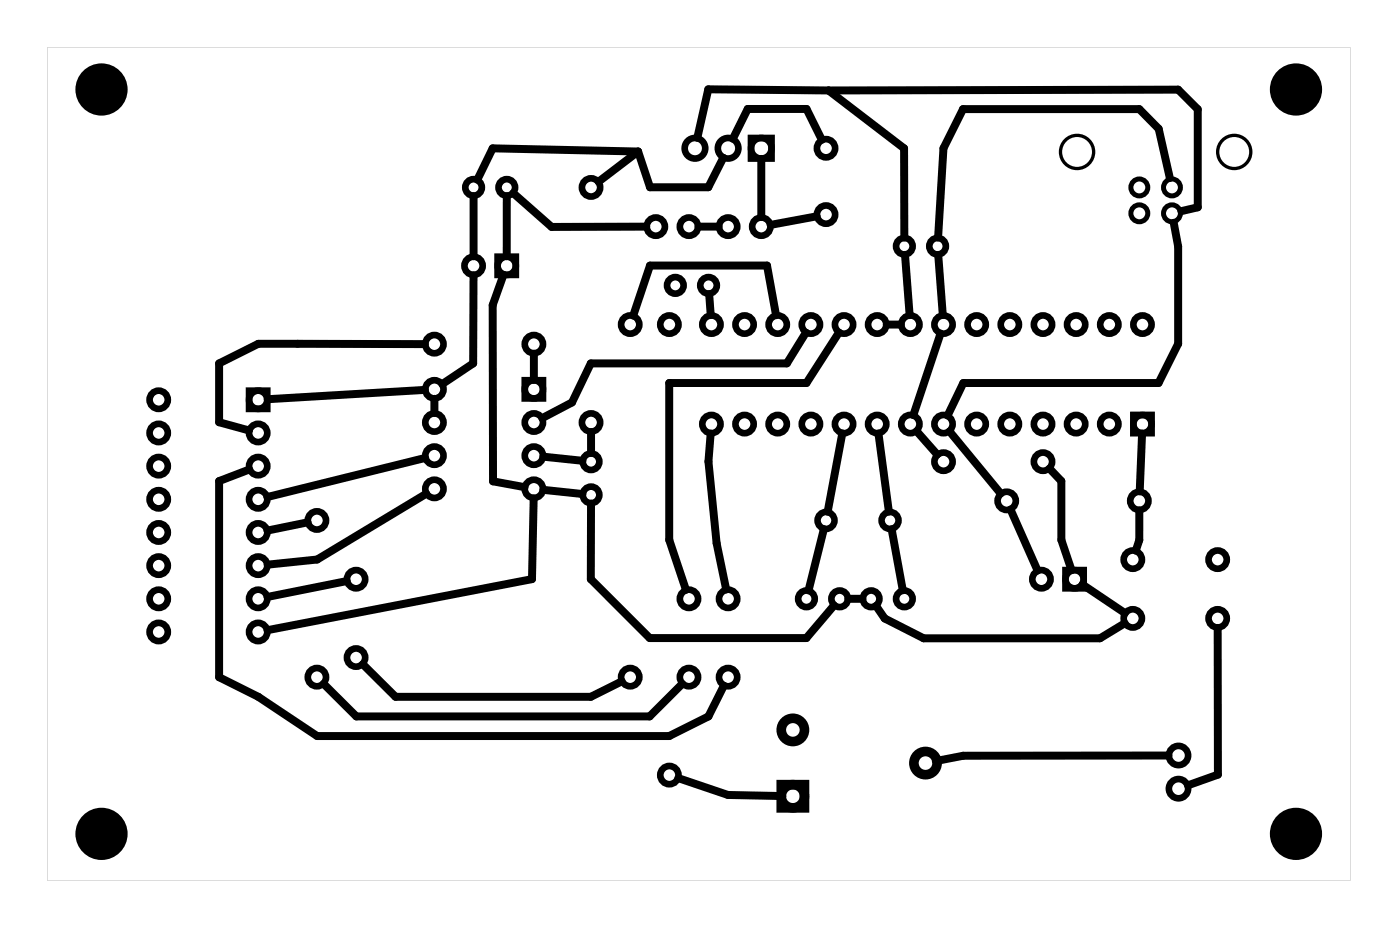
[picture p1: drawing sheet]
<svg xmlns="http://www.w3.org/2000/svg" width="107mm" height="71mm" viewBox="0 0 107 71" stroke-linecap="round" stroke-linejoin="round" font-family="sans-serif">
<path d="M3.6 3.6v63.8h99.8v-63.8zM3.6 3.6h99.8v63.8h-99.8z" fill="#000"/>
<g fill="none" stroke="#000" stroke-width=".38">
<circle cx="87.3" cy="16.3" r=".65"/>
<circle cx="87.3" cy="14.4" r=".65"/>
<circle cx="89.8" cy="16.3" r=".65"/>
<circle cx="89.8" cy="14.4" r=".65"/>
</g>
<g fill="none" stroke="#000" stroke-width=".25">
<circle cx="82.5" cy="11.6" r="1.27"/>
<circle cx="94.5" cy="11.6" r="1.27"/>
</g>
<g fill="none" stroke="#000" stroke-width=".51">
<path d="M38.1 19.7h1.4v1.4h-1.4zM57.5 10.6h1.6v1.5h-1.6zM19.1 29.9h1.4v1.4h-1.4zM40.2 29.1h1.4v1.4h-1.4zM86.8 31.8h1.4v1.4h-1.4zM81.6 43.7h1.4v1.4h-1.4z"/>
<circle cx="36.3" cy="14.4" r=".64"/>
<circle cx="38.8" cy="14.4" r=".64"/>
<circle cx="45.3" cy="14.4" r=".7"/>
<circle cx="50.2" cy="17.4" r=".7"/>
<circle cx="52.8" cy="17.4" r=".7"/>
<circle cx="53.2" cy="11.4" r=".79"/>
<circle cx="55.8" cy="17.4" r=".7"/>
<circle cx="55.8" cy="11.4" r=".79"/>
<circle cx="58.3" cy="17.4" r=".7"/>
<circle cx="58.3" cy="11.4" r=".79"/>
<circle cx="63.3" cy="16.4" r=".7"/>
<circle cx="63.3" cy="11.4" r=".7"/>
<circle cx="69.3" cy="18.9" r=".64"/>
<circle cx="71.8" cy="18.9" r=".64"/>
<circle cx="12.2" cy="30.6" r=".7"/>
<circle cx="12.2" cy="38.2" r=".7"/>
<circle cx="12.2" cy="33.2" r=".7"/>
<circle cx="12.2" cy="35.7" r=".7"/>
<circle cx="19.8" cy="30.6" r=".7"/>
<circle cx="19.8" cy="38.2" r=".7"/>
<circle cx="19.8" cy="33.2" r=".7"/>
<circle cx="19.8" cy="35.7" r=".7"/>
<circle cx="24.3" cy="39.9" r=".7"/>
<circle cx="33.3" cy="29.8" r=".7"/>
<circle cx="33.3" cy="37.4" r=".7"/>
<circle cx="33.3" cy="32.4" r=".7"/>
<circle cx="33.3" cy="34.9" r=".7"/>
<circle cx="33.3" cy="26.4" r=".7"/>
<circle cx="36.3" cy="20.4" r=".7"/>
<circle cx="38.8" cy="20.4" r=".7"/>
<circle cx="40.9" cy="29.8" r=".7"/>
<circle cx="40.9" cy="32.4" r=".7"/>
<circle cx="40.9" cy="37.4" r=".7"/>
<circle cx="40.9" cy="34.9" r=".7"/>
<circle cx="40.9" cy="26.4" r=".7"/>
<circle cx="45.3" cy="37.9" r=".64"/>
<circle cx="45.3" cy="35.4" r=".64"/>
<circle cx="45.3" cy="32.4" r=".7"/>
<circle cx="48.3" cy="24.9" r=".7"/>
<circle cx="51.3" cy="24.9" r=".7"/>
<circle cx="51.7" cy="21.9" r=".64"/>
<circle cx="54.3" cy="21.9" r=".64"/>
<circle cx="54.5" cy="32.5" r=".7"/>
<circle cx="54.5" cy="24.9" r=".7"/>
<circle cx="57" cy="32.5" r=".7"/>
<circle cx="57" cy="24.9" r=".7"/>
<circle cx="59.6" cy="32.5" r=".7"/>
<circle cx="59.6" cy="24.9" r=".7"/>
<circle cx="62.1" cy="32.5" r=".7"/>
<circle cx="62.1" cy="24.9" r=".7"/>
<circle cx="64.7" cy="32.5" r=".7"/>
<circle cx="64.7" cy="24.9" r=".7"/>
<circle cx="67.2" cy="32.5" r=".7"/>
<circle cx="67.2" cy="24.9" r=".7"/>
<circle cx="69.7" cy="32.5" r=".7"/>
<circle cx="69.7" cy="24.9" r=".7"/>
<circle cx="72.3" cy="32.5" r=".7"/>
<circle cx="72.3" cy="24.9" r=".7"/>
<circle cx="72.3" cy="35.4" r=".7"/>
<circle cx="74.8" cy="32.5" r=".7"/>
<circle cx="74.8" cy="24.9" r=".7"/>
<circle cx="77.1" cy="38.4" r=".7"/>
<circle cx="77.4" cy="32.5" r=".7"/>
<circle cx="77.4" cy="24.9" r=".7"/>
<circle cx="79.9" cy="32.5" r=".7"/>
<circle cx="79.9" cy="24.9" r=".7"/>
<circle cx="79.9" cy="35.4" r=".7"/>
<circle cx="82.4" cy="32.5" r=".7"/>
<circle cx="82.4" cy="24.9" r=".7"/>
<circle cx="85" cy="32.5" r=".7"/>
<circle cx="85" cy="24.9" r=".7"/>
<circle cx="87.3" cy="38.4" r=".7"/>
<circle cx="87.5" cy="32.5" r=".7"/>
<circle cx="87.5" cy="24.9" r=".7"/>
<circle cx="12.2" cy="40.8" r=".7"/>
<circle cx="12.2" cy="43.3" r=".7"/>
<circle cx="12.2" cy="45.9" r=".7"/>
<circle cx="12.2" cy="48.4" r=".7"/>
<circle cx="19.8" cy="45.9" r=".7"/>
<circle cx="19.8" cy="40.8" r=".7"/>
<circle cx="19.8" cy="48.4" r=".7"/>
<circle cx="19.8" cy="43.3" r=".7"/>
<circle cx="24.3" cy="51.9" r=".7"/>
<circle cx="27.3" cy="44.4" r=".7"/>
<circle cx="27.3" cy="50.4" r=".7"/>
<circle cx="48.3" cy="51.9" r=".7"/>
<circle cx="51.3" cy="59.4" r=".7"/>
<circle cx="52.8" cy="45.9" r=".7"/>
<circle cx="52.8" cy="51.9" r=".7"/>
<circle cx="55.8" cy="45.9" r=".7"/>
<circle cx="55.8" cy="51.9" r=".7"/>
<circle cx="61.8" cy="45.9" r=".64"/>
<circle cx="64.3" cy="45.9" r=".64"/>
<circle cx="66.7" cy="45.9" r=".64"/>
<circle cx="69.3" cy="45.9" r=".64"/>
<circle cx="79.8" cy="44.4" r=".7"/>
<circle cx="82.3" cy="44.4" r=".7"/>
<circle cx="86.8" cy="42.9" r=".7"/>
<circle cx="86.8" cy="47.4" r=".7"/>
<circle cx="90.3" cy="57.9" r=".74"/>
<circle cx="93.3" cy="42.9" r=".7"/>
<circle cx="93.3" cy="47.4" r=".7"/>
<circle cx="90.3" cy="60.4" r=".74"/>
</g>
<g fill="#000">
<circle cx="7.8" cy="6.9" r="2"/>
<circle cx="99.3" cy="6.9" r="2"/>
<circle cx="7.8" cy="63.9" r="2"/>
<circle cx="99.3" cy="63.9" r="2"/>
</g>
<g fill="none" stroke="#000" stroke-width=".5">
<circle cx="63.3" cy="39.9" r=".65"/>
<circle cx="68.2" cy="39.9" r=".65"/>
</g>
<g fill="none" stroke="#000" stroke-width=".74" stroke-linecap="butt">
<path d="M59.8 60.1h1.8v1.8h-1.8z"/>
<circle cx="60.7" cy="55.9" r=".89"/>
<circle cx="70.9" cy="58.4" r=".89"/>
<circle cx="60.7" cy="61" r=".89"/>
</g>
<g fill="none" stroke="#000" stroke-width=".61">
<path d="M36.3 15v4.6M38.8 15v4.6M39.3 14.8l3 2.6h7.2M48.9 11.6l-11.2-.2-1.1 2.4M48.9 11.6l.9 2.7h4.5l1.1-2.2M48.9 11.6l-3 2.3M53.5 17.4h1.5M56.1 10.6l1.2-2.3h4.5l1.2 2.4M58.3 12.2v4.4M62.6 16.6l-3.6 .6M63.5 6.9l5.8 4.5v6.8M63.5 6.9l-9.2-.1-.9 3.8"/>
<path d="M63.5 6.9h26.8l1.5 1.5v7.5l-1.3 .3M69.3 19.5l.4 4.6M71.9 19.5l.3 4.6M89.6 13.6l-.8-3.7-1.5-1.5h-13.5l-1.5 3-.4 6.8M89.9 17.1l.4 1.8v7.4l-1.6 3h-14.9l-1.2 2.5M19.1 36l-2.3 .8v15.1l3 1.5 4.5 3h27l3-1.5 1.2-2.4M23.6 40l-3.1 .6M32.5 26.4l-12.7-.1-3 1.5v4.5l2.3 .7M32.6 29.9l-12.1 .7M32.6 35.1l-12.1 3M32.7 37.8l-8.4 5-3.8 .4M33.3 30.5v1.1"/>
<path d="M36.3 21.1l-.1 6.7-2.3 1.6M38.6 21l-.9 2.4 .1 13.5 2.4 .4M40.9 38.2l-.1 6.1-20.3 4M40.9 27.1v2M41.6 35l3 .3M41.6 37.5l3 .3M45.3 38.6v5.7l4.5 4.6h12l2.1-2.5M45.3 33.1v1.6M54.3 22.5l.1 1.6M54.4 33.2l-.1 2.1 .6 6.3 .7 3.5M59.4 24.1l-.6-3.8h-9l-1.3 3.9M61.7 25.5l-1.4 2.3h-15l-1.5 3-2.3 1.2"/>
<path d="M64.3 25.5l-2.5 3.8h-10.5v12l1.2 3.9M64.5 33.2l-1.1 6M67.3 33.2l.8 6M67.9 24.9h1.1M70.2 33l1.6 1.8M72 25.5l-2 6.3M72.7 33l4 4.8M77.4 39l2.1 4.7M80.4 35.9l.9 .9v4.5l.8 2.4M87.3 39.1v2.3l-.3 .8M87.5 33.2l-.2 4.4M24.8 52.4l2.5 2.5h22.5l2.5-2.5"/>
<path d="M26.6 44.5l-6.1 1.2M27.8 50.9l2.5 2.5h15l2.3-1.2M52 59.6l3.8 1.3 4.1 .1M63.1 40.5l-1.2 4.7M65 45.9h1.1M67.1 46.4l.7 1 3 1.5h13.5l1.9-1.2M68.3 40.5l.9 4.7M82.9 44.8l3.3 2.1M89.5 57.9h-15.7l-2.1 .4M93.3 48.1v11.2l-2.3 .8"/>
</g>
</svg>
